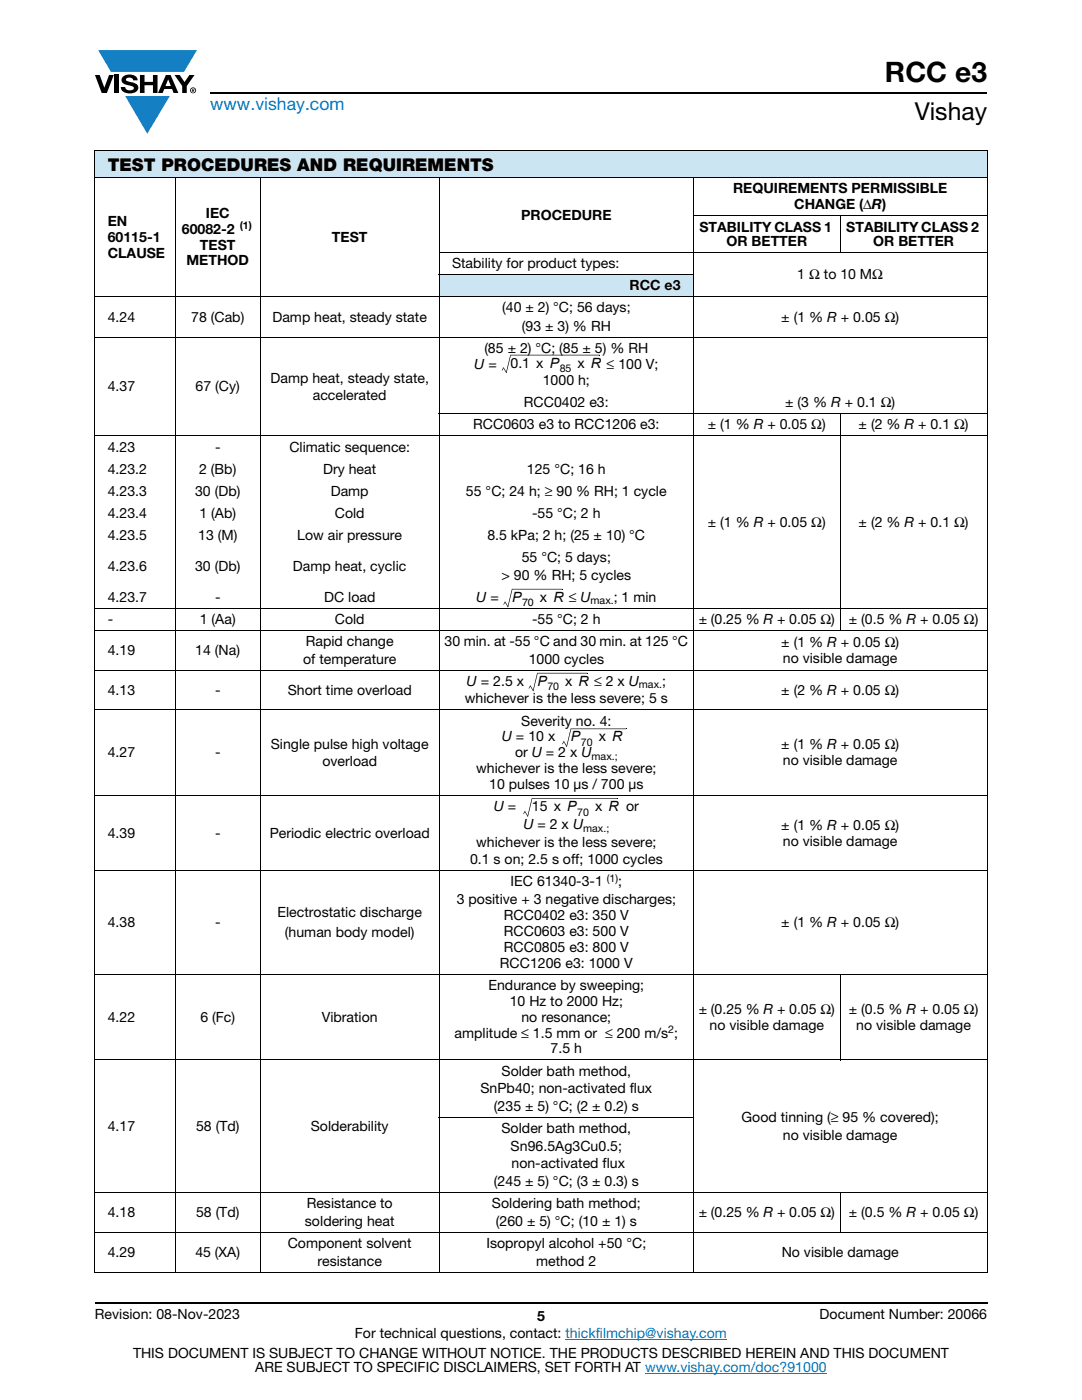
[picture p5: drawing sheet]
<svg xmlns="http://www.w3.org/2000/svg" width="216mm" height="279mm" viewBox="0 0 216 279" stroke-linecap="round" stroke-linejoin="round" font-family="sans-serif">
<defs><g id="words">
<text font-size="5.6" x="176.6" y="16.4">RCC e3</text>
<text font-size="4.9" x="182.5" y="24">Vishay</text>
<text font-size="3.5" fill="#007ec4" x="42" y="21.9">www.vishay.com</text>
<text font-size="3.5" x="21.5" y="34.1">TEST PROCEDURES AND REQUIREMENTS</text>
<g font-size="2.8">
<text x="146.3" y="38.6">REQUIREMENTS PERMISSIBLE</text>
<text x="158.5" y="41.8">CHANGE (ΔR)</text>
<text x="21.5" y="45">EN</text>
<text x="36.3" y="46.6">60082-2</text>
<text x="41.1" y="43.5">IEC</text>
<text x="104" y="43.8">PROCEDURE</text>
<text x="139.6" y="46.2">STABILITY CLASS 1</text>
<text x="168.8" y="46.2">STABILITY CLASS 2</text>
<text x="21.5" y="48.2">60115-1</text>
<text x="21.5" y="51.4">CLAUSE</text>
<text x="37.2" y="53">METHOD</text>
<text x="39.9" y="49.8">TEST</text>
<text x="66.2" y="48.2">TEST</text>
<text x="90.2" y="53.4">Stability for product types:</text>
<text x="144.9" y="49">OR BETTER</text>
<text x="174.2" y="49">OR BETTER</text>
<text x="125.6" y="57.8">RCC e3</text>
<text x="159.1" y="55.6">1 Ω to 10 MΩ</text>
<text x="21.5" y="64.2">4.24</text>
<text x="38.1" y="64.2">78 (Cab)</text>
<text x="54.4" y="64.2">Damp heat, steady state</text>
<text x="100.2" y="62.3">(40 ± 2) °C; 56 days;</text>
<text x="155.9" y="64.2">± (1 % R + 0.05 Ω)</text>
<text x="96.6" y="70.5">(85 ± 2) °C; (85 ± 5) % RH</text>
<text x="104.1" y="66.1">(93 ± 3) % RH</text>
<text x="54" y="76.4">Damp heat, steady state,</text>
<text x="94.6" y="73.7">U =</text>
<text x="101.9" y="73.4">0.1 x P</text>
<text x="108.3" y="76.9">1000 h;</text>
<text x="115.3" y="73.4">x R ≤ 100 V;</text>
<text x="21.5" y="78.1">4.37</text>
<text x="39" y="78.1">67 (Cy)</text>
<text x="62.4" y="79.9">accelerated</text>
<text x="104.5" y="81.3">RCC0402 e3:</text>
<text x="156.7" y="81.3">± (3 % R + 0.1 Ω)</text>
<text x="94.4" y="85.7">RCC0603 e3 to RCC1206 e3:</text>
<text x="141.2" y="85.7">± (1 % R + 0.05 Ω)</text>
<text x="171.3" y="85.7">± (2 % R + 0.1 Ω)</text>
<text x="21.5" y="90.1">4.23</text>
<text x="21.5" y="94.5">4.23.2</text>
<text x="39.7" y="94.5">2 (Bb)</text>
<text x="42.9" y="90.1">-</text>
<text x="57.8" y="90.1">Climatic sequence:</text>
<text x="64.5" y="94.5">Dry heat</text>
<text x="105.1" y="94.5">125 °C; 16 h</text>
<text x="21.5" y="98.9">4.23.3</text>
<text x="38.9" y="98.9">30 (Db)</text>
<text x="66" y="98.9">Damp</text>
<text x="93" y="98.9">55 °C; 24 h; ≥ 90 % RH; 1 cycle</text>
<text x="21.5" y="103.4">4.23.4</text>
<text x="21.5" y="107.8">4.23.5</text>
<text x="39.5" y="107.8">13 (M)</text>
<text x="39.8" y="103.4">1 (Ab)</text>
<text x="59.3" y="107.8">Low air pressure</text>
<text x="66.8" y="103.4">Cold</text>
<text x="97.3" y="107.8">8.5 kPa; 2 h; (25 ± 10) °C</text>
<text x="106.2" y="103.4">-55 °C; 2 h</text>
<text x="141.2" y="105.1">± (1 % R + 0.05 Ω)</text>
<text x="171.3" y="105.1">± (2 % R + 0.1 Ω)</text>
<text x="21.5" y="113.9">4.23.6</text>
<text x="38.9" y="113.9">30 (Db)</text>
<text x="58.5" y="113.9">Damp heat, cyclic</text>
<text x="104.1" y="112.2">55 °C; 5 days;</text>
<text x="100.1" y="115.7">&gt; 90 % RH; 5 cycles</text>
<text x="21.5" y="124.5">-</text>
<text x="21.5" y="120.1">4.23.7</text>
<text x="39.9" y="124.5">1 (Aa)</text>
<text x="42.9" y="120.1">-</text>
<text x="64.7" y="120.1">DC load</text>
<text x="66.8" y="124.5">Cold</text>
<text x="95" y="120.1">U =</text>
<text x="102.2" y="120.1">P</text>
<text x="106.2" y="124.5">-55 °C; 2 h</text>
<text x="107.7" y="120.1">x R ≤ U</text>
<text x="122.5" y="120.1">; 1 min</text>
<text x="139.4" y="124.5">± (0.25 % R + 0.05 Ω)</text>
<text x="169.4" y="124.5">± (0.5 % R + 0.05 Ω)</text>
<text x="21.5" y="130.7">4.19</text>
<text x="39" y="130.7">14 (Na)</text>
<text x="61" y="128.9">Rapid change</text>
<text x="88.7" y="128.9">30 min. at -55 °C and 30 min. at 125 °C</text>
<text x="155.9" y="129.1">± (1 % R + 0.05 Ω)</text>
<text x="60.5" y="132.5">of temperature</text>
<text x="93.1" y="136.9">U = 2.5 x</text>
<text x="105.5" y="132.5">1000 cycles</text>
<text x="107.2" y="136.9">P</text>
<text x="112.8" y="136.9">x R ≤ 2 x U</text>
<text x="132.1" y="136.9">;</text>
<text x="156.2" y="132.3">no visible damage</text>
<text x="21.5" y="138.6">4.13</text>
<text x="42.9" y="138.6">-</text>
<text x="57.4" y="138.6">Short time overload</text>
<text x="92.8" y="140.4">whichever is the less severe; 5 s</text>
<text x="155.9" y="138.6">± (2 % R + 0.05 Ω)</text>
<text x="54" y="149.4">Single pulse high voltage</text>
<text x="100.1" y="148">U = 10 x</text>
<text x="104" y="144.8">Severity no. 4:</text>
<text x="113.9" y="148">P</text>
<text x="119.5" y="148">x R</text>
<text x="155.9" y="149.6">± (1 % R + 0.05 Ω)</text>
<text x="21.5" y="151.2">4.27</text>
<text x="42.9" y="151.2">-</text>
<text x="64.3" y="152.9">overload</text>
<text x="95" y="154.3">whichever is the less severe;</text>
<text x="102.8" y="151.2">or U = 2 x U</text>
<text x="156.2" y="152.7">no visible damage</text>
<text x="97.6" y="157.5">10 pulses 10 μs / 700 μs</text>
<text x="98.5" y="161.9">U =</text>
<text x="106.2" y="161.9">15 x P</text>
<text x="118.7" y="161.9">x R or</text>
<text x="21.5" y="167.2">4.39</text>
<text x="42.9" y="167.2">-</text>
<text x="53.8" y="167.2">Periodic electric overload</text>
<text x="104.4" y="165.4">U = 2 x U</text>
<text x="155.9" y="165.6">± (1 % R + 0.05 Ω)</text>
<text x="93.8" y="172.5">0.1 s on; 2.5 s off; 1000 cycles</text>
<text x="95" y="169">whichever is the less severe;</text>
<text x="156.2" y="168.8">no visible damage</text>
<text x="101.9" y="176.9">IEC 61340-3-1</text>
<text x="123.4" y="176.9">;</text>
<text x="21.5" y="185">4.38</text>
<text x="42.9" y="185">-</text>
<text x="55.4" y="183.1">Electrostatic discharge</text>
<text x="91.1" y="180.4">3 positive + 3 negative discharges;</text>
<text x="100.5" y="183.6">RCC0402 e3: 350 V</text>
<text x="155.9" y="185">± (1 % R + 0.05 Ω)</text>
<text x="56.9" y="187">(human body model)</text>
<text x="100.5" y="186.8">RCC0603 e3: 500 V</text>
<text x="100.5" y="189.9">RCC0805 e3: 800 V</text>
<text x="97.5" y="197.5">Endurance by sweeping;</text>
<text x="99.8" y="193.1">RCC1206 e3: 1000 V</text>
<text x="21.5" y="203.9">4.22</text>
<text x="40" y="203.9">6 (Fc)</text>
<text x="64.2" y="203.9">Vibration</text>
<text x="101.7" y="200.7">10 Hz to 2000 Hz;</text>
<text x="104.1" y="203.9">no resonance;</text>
<text x="139.4" y="202.3">± (0.25 % R + 0.05 Ω)</text>
<text x="169.4" y="202.3">± (0.5 % R + 0.05 Ω)</text>
<text x="90.7" y="207.1">amplitude ≤ 1.5 mm or ≤ 200 m/s ;</text>
<text x="141.6" y="205.5">no visible damage</text>
<text x="170.9" y="205.5">no visible damage</text>
<text x="100.1" y="214.7">Solder bath method,</text>
<text x="109.9" y="210.2">7.5 h</text>
<text x="95.9" y="218.2">SnPb40; non-activated flux</text>
<text x="98.6" y="221.7">(235 ± 5) °C; (2 ± 0.2) s</text>
<text x="21.5" y="225.7">4.17</text>
<text x="39.1" y="225.7">58 (Td)</text>
<text x="62" y="225.7">Solderability</text>
<text x="100.1" y="226.1">Solder bath method,</text>
<text x="148" y="223.9">Good tinning (≥ 95 % covered);</text>
<text x="156.2" y="227.4">no visible damage</text>
<text x="101.9" y="229.7">Sn96.5Ag3Cu0.5;</text>
<text x="102.1" y="233.2">non-activated flux</text>
<text x="98.5" y="236.7">(245 ± 5) °C; (3 ± 0.3) s</text>
<text x="21.5" y="242.9">4.18</text>
<text x="39.1" y="242.9">58 (Td)</text>
<text x="60.9" y="244.6">soldering heat</text>
<text x="61.2" y="241.1">Resistance to</text>
<text x="98.2" y="241.1">Soldering bath method;</text>
<text x="99" y="244.6">(260 ± 5) °C; (10 ± 1) s</text>
<text x="139.4" y="242.9">± (0.25 % R + 0.05 Ω)</text>
<text x="169.4" y="242.9">± (0.5 % R + 0.05 Ω)</text>
<text x="21.5" y="250.8">4.29</text>
<text x="39" y="250.8">45 (XA)</text>
<text x="57.4" y="249">Component solvent</text>
<text x="97" y="249">Isopropyl alcohol +50 °C;</text>
<text x="156" y="250.8">No visible damage</text>
<text x="63.3" y="252.6">resistance</text>
<text x="107" y="252.6">method 2</text>
<text x="18.9" y="263.3">Revision: 08-Nov-2023</text>
<text x="107.2" y="263.6">5</text>
<text x="163.6" y="263.3">Document Number: 20066</text>
<text x="70.8" y="267.1">For technical questions, contact: thickfilmchip@vishay.com</text>
<text x="26.5" y="271">THIS DOCUMENT IS SUBJECT TO CHANGE WITHOUT NOTICE. THE PRODUCTS DESCRIBED HEREIN AND THIS DOCUMENT</text>
<text x="50.9" y="273.8">ARE SUBJECT TO SPECIFIC DISCLAIMERS, SET FORTH AT www.vishay.com/doc?91000</text>
</g>
<g font-size="2.1">
<text x="47.8" y="45.8">(1)</text>
<text x="111.7" y="74.3">85</text>
<text x="104.2" y="121">70</text>
<text x="117.9" y="120.6">max.</text>
<text x="109.2" y="137.7">70</text>
<text x="127.5" y="137.4">max.</text>
<text x="115.9" y="148.8">70</text>
<text x="118" y="151.7">max.;</text>
<text x="115.2" y="162.8">70</text>
<text x="116.4" y="165.9">max.;</text>
<text x="121.1" y="176.1">(1)</text>
<text x="133.3" y="206.2">2</text>
</g>
</g></defs>
<g fill="#147fc3">
<path d="M19.6 10h19.7l-2.6 4.3h-1.1h-13.5z"/>
<path d="M25 19.2h8.9l-4.5 7.5z"/>
</g>
<g fill="#000">
<path d="M18.9 15h1l.9 2.5 1-2.5h.9l-1.4 3.6h-1zM22.9 15h.9v3.6h-.9zM24.6 15.3a2.1 2.1 0 0 1 2.8 .3l.1 .4h-.9a.79 .79 0 0 0-.7-.5 .79 .79 0 0 0-.8 .4l.3 .3 1 .2a1.08 1.08 0 0 1 1.2 1 1.08 1.08 0 0 1-1.1 1.2 1.73 1.73 0 0 1-2.4-1.2h.9a.96 .96 0 0 0 .8 .6 .96 .96 0 0 0 .9-.4 1.31 1.31 0 0 0-1.2-.6 1.03 1.03 0 0 1-1.1-.6 1.03 1.03 0 0 1 .2-1.1zM27.9 15h.9v1.3h1.7v-1.3h.9v3.6h-.9v-1.6h-1.7v1.6h-.9zM34.8 15h1.1l.9 1.4 1-1.4h1l-1.5 2.2v1.4h-.9v-1.4z"/>
<path d="M33.6 15.9l.5 1.3h-1.1zM33.1 15l-1.6 3.6h1l.3-.8h1.5l.3 .8h1l-1.6-3.6z"/>
<path d="M38.4 17.8h.2v.2h-.2zM38.3 17.7v.7h.1v-.3l.4 .3-.2-.3 .2-.2-.1-.2z"/>
<path d="M38.1 18a.46 .46 0 0 1 .9 0 .46 .46 0 0 1-.9 0zM37.9 18a.6 .6 0 0 0 1.2 0 .6 .6 0 0 0-1.2 0z"/>
</g>
<path d="M42 18.6h155M18.9 260h178.1" fill="none" stroke="#000" stroke-width=".36"/>
<path d="M112.8 267.3h32.3M128.7 274h36.3" fill="none" stroke="#007ec4" stroke-width=".2"/>
<path d="M87.7 82.6h50.7v4.4h-50.7z" fill="#fff"/>
<g fill="#cce5f3">
<path d="M18.9 30h178.1v5.5h-178.1z"/>
<path d="M87.7 54.7h50.7v4.4h-50.7z"/>
</g>
<g fill="none" stroke="#000" stroke-width=".2">
<path d="M18.9 30h178.1M18.9 35.5h178.1M18.9 30.1v95.6M35 35.4v218.6M51.9 35.4v218.6M87.7 35.4v218.6M138.4 35.4v218.6M197 30.1v37.2M18.9 59.1h178.1M87.6 50.3h109.4M87.6 54.7h50.9M138.3 43.1h58.7"/>
<path d="M167.7 43v7.4M18.9 67.4h178.1M101.8 70.9h17.9M197 67.5v15M18.9 87h178.1M87.6 82.6h80M167.7 82.5v43.4M167.7 82.6h29.3M197 82.6v43.1M102.1 117.6h10.1M18.9 121.4h178.1M18.9 125.8h178.1"/>
<path d="M18.9 133.8h178.1M18.9 125.9v7.8M18.9 133.8v120M107.2 134.3h10M197 125.9v7.8M197 133.8v120M18.9 141.7h178.1M18.9 158.8h178.1M106.1 159.4h17.1M113.9 145.5h11M18.9 173.8h178.1M18.9 194.4h178.1"/>
<path d="M167.7 194.3v17.3M18.9 211.5h178.1M18.9 238h178.1M87.6 223h50.9M167.7 237.9v8.1M18.9 245.9h178.1M18.9 253.9h32.9M52 253.9h35.6M87.7 253.9h50.6M138.5 253.9h58.5"/>
</g>
<g fill="#000">
<path d="M100.1 73.9l.1 .1zM100.4 73.4h.1l-.3 .5h-.1zM101 74.4h.1zM100.5 73.3l.6 1-.1 .1-.6-1zM101.8 70.9h.1l-.8 3.5h-.1zM119.7 70.8v.1zM102.1 117.6h.2l-.9 3.5h-.1zM112.2 117.5v.1zM100.5 120.6v.1zM100.7 120.1l.1 .1-.2 .4h-.1zM101.3 121.1h.1zM100.8 120l.6 1.1h-.1l-.6-.9z"/>
<path d="M101.3 121.1l.1 .1zM105.5 137.3l.1 .1zM105.8 136.8l.1 .1-.3 .5-.1-.1zM106.3 137.9h.2zM105.8 136.8l.6 1-.1 .1-.5-1zM106.3 137.9h.1zM107.2 134.3l.1 .1-.9 3.5h-.1zM117.2 134.3l.1 .1zM106.1 159.4h.1l-.8 3.5h-.2zM112.2 148.4l.1 .1zM112.5 148h.1l-.3 .5-.1-.1zM113 149h.2z"/>
<path d="M112.5 147.9l.6 1-.1 .1-.5-1zM113 149l.1 .1zM113.9 145.5h.1l-.9 3.5h-.1zM123.2 159.3v.1zM124.9 145.4l.1 .1zM104.4 162.4l.1 .1zM104.7 161.9l.1 .1-.3 .5-.1-.1zM105.3 162.9h.1zM104.7 161.8l.7 1.1h-.1l-.6-.9zM105.2 162.9l.2 .1z"/>
</g>
<use href="#words"/>
</svg>
